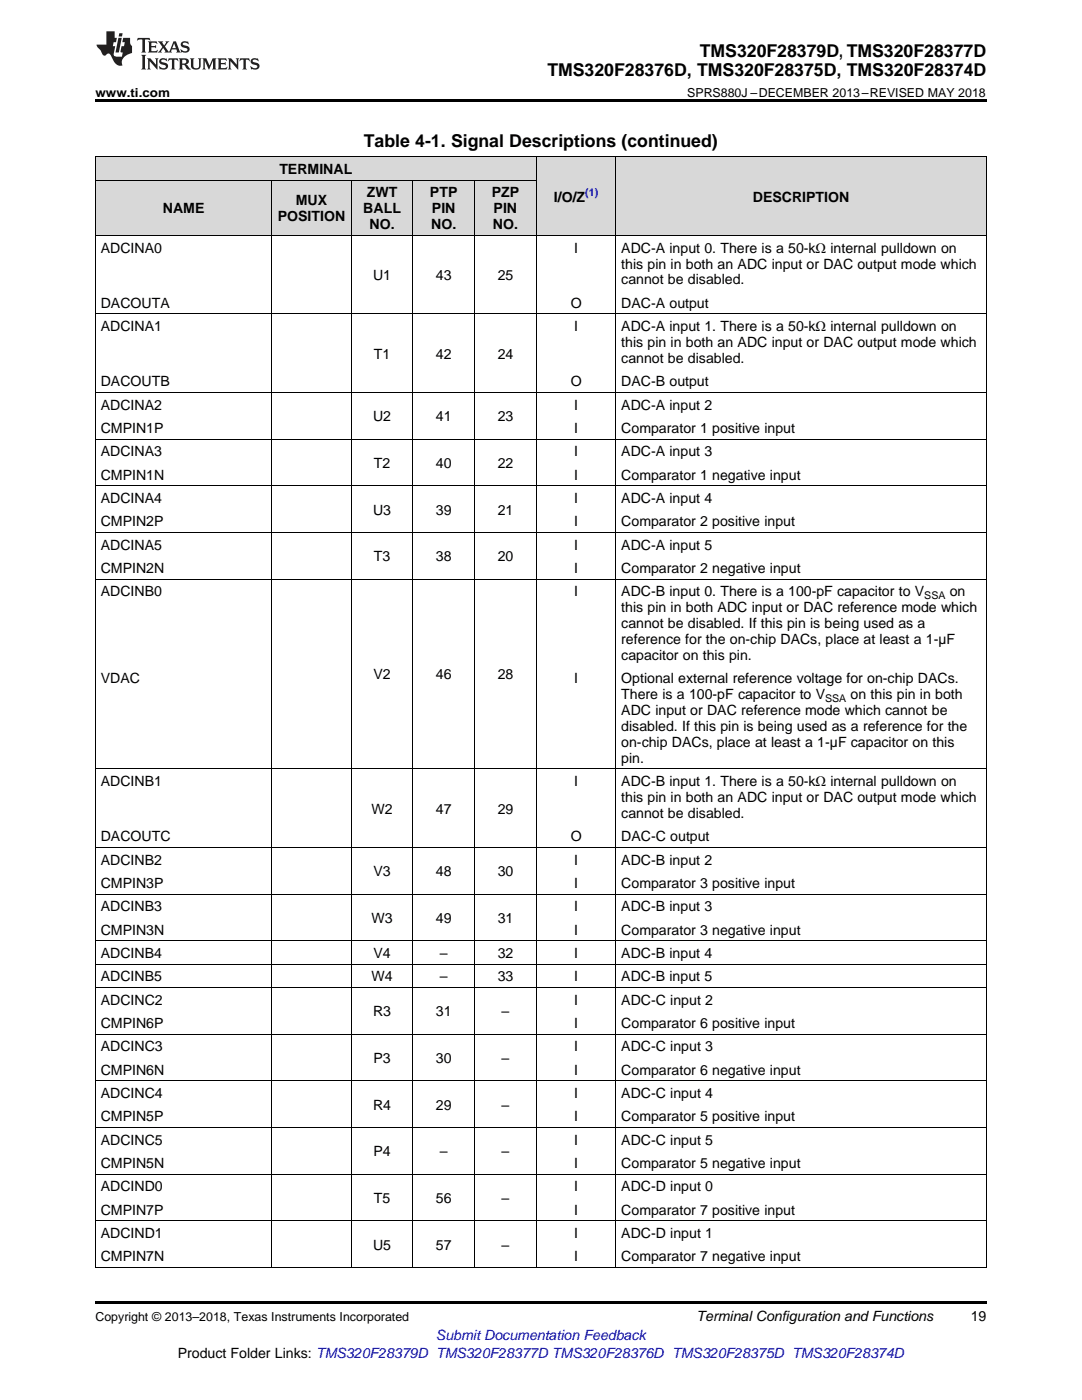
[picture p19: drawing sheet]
<svg xmlns="http://www.w3.org/2000/svg" width="216mm" height="279mm" viewBox="0 0 216 279" stroke-linecap="round" stroke-linejoin="round" font-family="sans-serif">
<defs><g id="words">
<g font-size="3.5">
<text x="139.6" y="11.3">TMS320F28379D, TMS320F28377D</text>
<text x="109.2" y="15.2">TMS320F28376D, TMS320F28375D, TMS320F28374D</text>
<text x="72.6" y="29.3">Table 4-1. Signal Descriptions (continued)</text>
</g>
<g font-size="2.8">
<text x="55.7" y="34.7">TERMINAL</text>
<text x="59" y="41">MUX</text>
<text x="73.2" y="39.4">ZWT</text>
<text x="85.8" y="39.4">PTP</text>
<text x="98.1" y="39.4">PZP</text>
<text x="110.5" y="40.3">I/O/Z</text>
<text x="150.2" y="40.3">DESCRIPTION</text>
<text x="32.5" y="42.6">NAME</text>
<text x="55.4" y="44.2">POSITION</text>
<text x="72.5" y="42.6">BALL</text>
<text x="73.7" y="45.8">NO.</text>
<text x="86" y="45.8">NO.</text>
<text x="86.2" y="42.6">PIN</text>
<text x="98.4" y="45.8">NO.</text>
<text x="98.5" y="42.6">PIN</text>
<text x="20.1" y="50.4">ADCINA0</text>
<text x="114.6" y="50.4">I</text>
<text x="124" y="50.4">ADC-A input 0. There is a 50-kΩ internal pulldown on</text>
<text x="124" y="53.6">this pin in both an ADC input or DAC output mode which</text>
<text x="74.4" y="55.9">U1</text>
<text x="87" y="55.9">43</text>
<text x="99.3" y="55.9">25</text>
<text x="124" y="56.8">cannot be disabled.</text>
<text x="20.1" y="61.4">DACOUTA</text>
<text x="113.9" y="61.4">O</text>
<text x="124" y="61.4">DAC-A output</text>
<text x="20.1" y="66.1">ADCINA1</text>
<text x="74.6" y="71.6">T1</text>
<text x="87" y="71.6">42</text>
<text x="99.3" y="71.6">24</text>
<text x="114.6" y="66.1">I</text>
<text x="124" y="66.1">ADC-A input 1. There is a 50-kΩ internal pulldown on</text>
<text x="124" y="69.3">this pin in both an ADC input or DAC output mode which</text>
<text x="20.1" y="77.1">DACOUTB</text>
<text x="113.9" y="77.1">O</text>
<text x="124" y="72.4">cannot be disabled.</text>
<text x="124" y="77.1">DAC-B output</text>
<text x="20.1" y="81.7">ADCINA2</text>
<text x="114.6" y="81.7">I</text>
<text x="124" y="81.7">ADC-A input 2</text>
<text x="20.1" y="86.4">CMPIN1P</text>
<text x="74.4" y="84.1">U2</text>
<text x="87" y="84.1">41</text>
<text x="99.3" y="84.1">23</text>
<text x="114.6" y="86.4">I</text>
<text x="124" y="86.4">Comparator 1 positive input</text>
<text x="20.1" y="91.1">ADCINA3</text>
<text x="20.1" y="95.7">CMPIN1N</text>
<text x="74.6" y="93.4">T2</text>
<text x="87" y="93.4">40</text>
<text x="99.3" y="93.4">22</text>
<text x="114.6" y="91.1">I</text>
<text x="114.6" y="95.7">I</text>
<text x="124" y="91.1">ADC-A input 3</text>
<text x="124" y="95.7">Comparator 1 negative input</text>
<text x="20.1" y="100.4">ADCINA4</text>
<text x="114.6" y="100.4">I</text>
<text x="124" y="100.4">ADC-A input 4</text>
<text x="20.1" y="105">CMPIN2P</text>
<text x="74.4" y="102.7">U3</text>
<text x="87" y="102.7">39</text>
<text x="99.3" y="102.7">21</text>
<text x="114.6" y="105">I</text>
<text x="124" y="105">Comparator 2 positive input</text>
<text x="20.1" y="109.7">ADCINA5</text>
<text x="74.6" y="112">T3</text>
<text x="87" y="112">38</text>
<text x="99.3" y="112">20</text>
<text x="114.6" y="109.7">I</text>
<text x="124" y="109.7">ADC-A input 5</text>
<text x="20.1" y="114.3">CMPIN2N</text>
<text x="20.1" y="119">ADCINB0</text>
<text x="114.6" y="114.3">I</text>
<text x="114.6" y="119">I</text>
<text x="124" y="114.3">Comparator 2 negative input</text>
<text x="124" y="119">ADC-B input 0. There is a 100-pF capacitor to V</text>
<text x="189.5" y="119">on</text>
<text x="124" y="122.2">this pin in both ADC input or DAC reference mode which</text>
<text x="124" y="125.3">cannot be disabled. If this pin is being used as a</text>
<text x="124" y="128.5">reference for the on-chip DACs, place at least a 1-µF</text>
<text x="124" y="131.7">capacitor on this pin.</text>
<text x="20.1" y="136.3">VDAC</text>
<text x="74.5" y="135.6">V2</text>
<text x="87" y="135.6">46</text>
<text x="99.3" y="135.6">28</text>
<text x="114.6" y="136.3">I</text>
<text x="124" y="136.3">Optional external reference voltage for on-chip DACs.</text>
<text x="124" y="139.5">There is a 100-pF capacitor to V</text>
<text x="124" y="142.7">ADC input or DAC reference mode which cannot be</text>
<text x="169.7" y="139.5">on this pin in both</text>
<text x="124" y="145.9">disabled. If this pin is being used as a reference for the</text>
<text x="124" y="149">on-chip DACs, place at least a 1-µF capacitor on this</text>
<text x="124" y="152.2">pin.</text>
<text x="20.1" y="156.9">ADCINB1</text>
<text x="114.6" y="156.9">I</text>
<text x="124" y="156.9">ADC-B input 1. There is a 50-kΩ internal pulldown on</text>
<text x="124" y="160.1">this pin in both an ADC input or DAC output mode which</text>
<text x="20.1" y="167.9">DACOUTC</text>
<text x="74.1" y="162.4">W2</text>
<text x="87" y="162.4">47</text>
<text x="99.3" y="162.4">29</text>
<text x="113.9" y="167.9">O</text>
<text x="124" y="163.2">cannot be disabled.</text>
<text x="124" y="167.9">DAC-C output</text>
<text x="20.1" y="172.5">ADCINB2</text>
<text x="114.6" y="172.5">I</text>
<text x="124" y="172.5">ADC-B input 2</text>
<text x="20.1" y="177.2">CMPIN3P</text>
<text x="74.5" y="174.9">V3</text>
<text x="87" y="174.9">48</text>
<text x="99.3" y="174.9">30</text>
<text x="114.6" y="177.2">I</text>
<text x="124" y="177.2">Comparator 3 positive input</text>
<text x="20.1" y="181.9">ADCINB3</text>
<text x="74.1" y="184.2">W3</text>
<text x="87" y="184.2">49</text>
<text x="99.3" y="184.2">31</text>
<text x="114.6" y="181.9">I</text>
<text x="124" y="181.9">ADC-B input 3</text>
<text x="20.1" y="186.5">CMPIN3N</text>
<text x="20.1" y="191.2">ADCINB4</text>
<text x="74.5" y="191.2">V4</text>
<text x="87.8" y="191.2">–</text>
<text x="99.3" y="191.2">32</text>
<text x="114.6" y="186.5">I</text>
<text x="114.6" y="191.2">I</text>
<text x="124" y="186.5">Comparator 3 negative input</text>
<text x="124" y="191.2">ADC-B input 4</text>
<text x="20.1" y="195.8">ADCINB5</text>
<text x="74.1" y="195.8">W4</text>
<text x="87.8" y="195.8">–</text>
<text x="99.3" y="195.8">33</text>
<text x="114.6" y="195.8">I</text>
<text x="124" y="195.8">ADC-B input 5</text>
<text x="20.1" y="200.5">ADCINC2</text>
<text x="74.4" y="202.8">R3</text>
<text x="87" y="202.8">31</text>
<text x="100.1" y="202.8">–</text>
<text x="114.6" y="200.5">I</text>
<text x="124" y="200.5">ADC-C input 2</text>
<text x="20.1" y="205.1">CMPIN6P</text>
<text x="20.1" y="209.8">ADCINC3</text>
<text x="114.6" y="205.1">I</text>
<text x="114.6" y="209.8">I</text>
<text x="124" y="205.1">Comparator 6 positive input</text>
<text x="124" y="209.8">ADC-C input 3</text>
<text x="20.1" y="214.5">CMPIN6N</text>
<text x="74.5" y="212.1">P3</text>
<text x="87" y="212.1">30</text>
<text x="100.1" y="212.1">–</text>
<text x="114.6" y="214.5">I</text>
<text x="124" y="214.5">Comparator 6 negative input</text>
<text x="20.1" y="219.1">ADCINC4</text>
<text x="74.4" y="221.4">R4</text>
<text x="87" y="221.4">29</text>
<text x="100.1" y="221.4">–</text>
<text x="114.6" y="219.1">I</text>
<text x="124" y="219.1">ADC-C input 4</text>
<text x="20.1" y="223.8">CMPIN5P</text>
<text x="114.6" y="223.8">I</text>
<text x="124" y="223.8">Comparator 5 positive input</text>
<text x="20.1" y="228.4">ADCINC5</text>
<text x="20.1" y="233.1">CMPIN5N</text>
<text x="74.5" y="230.8">P4</text>
<text x="87.8" y="230.8">–</text>
<text x="100.1" y="230.8">–</text>
<text x="114.6" y="228.4">I</text>
<text x="114.6" y="233.1">I</text>
<text x="124" y="228.4">ADC-C input 5</text>
<text x="124" y="233.1">Comparator 5 negative input</text>
<text x="20.1" y="237.7">ADCIND0</text>
<text x="114.6" y="237.7">I</text>
<text x="124" y="237.7">ADC-D input 0</text>
<text x="20.1" y="242.4">CMPIN7P</text>
<text x="74.6" y="240.1">T5</text>
<text x="87" y="240.1">56</text>
<text x="100.1" y="240.1">–</text>
<text x="114.6" y="242.4">I</text>
<text x="124" y="242.4">Comparator 7 positive input</text>
<text x="20.1" y="247.1">ADCIND1</text>
<text x="20.1" y="251.7">CMPIN7N</text>
<text x="74.4" y="249.4">U5</text>
<text x="87" y="249.4">57</text>
<text x="100.1" y="249.4">–</text>
<text x="114.6" y="247.1">I</text>
<text x="114.6" y="251.7">I</text>
<text x="124" y="247.1">ADC-D input 1</text>
<text x="124" y="251.7">Comparator 7 negative input</text>
<text x="139" y="263.6">Terminal Configuration and Functions</text>
<text x="193.7" y="263.6">19</text>
<text x="35.5" y="270.9">Product Folder Links: TMS320F28379D TMS320F28377D TMS320F28376D TMS320F28375D TMS320F28374D</text>
</g>
<text font-size="2.8" fill="#00f" x="87" y="267.4">Submit Documentation Feedback</text>
<g font-size="2.5">
<text x="19" y="19.3">www.ti.com</text>
<text x="137.1" y="19.3">SPRS880J –DECEMBER 2013–REVISED MAY 2018</text>
<text x="19" y="263.6">Copyright © 2013–2018, Texas Instruments Incorporated</text>
</g>
<text font-size="2.1" fill="#00f" x="116.8" y="39.1">(1)</text>
<g font-size="2.1">
<text x="184.4" y="119.6">SSA</text>
<text x="164.6" y="140.1">SSA</text>
</g>
</g></defs>
<g fill="#d8d8d8">
<path d="M107.1 31.4h15.8v15.6h-15.8z"/>
<path d="M122.9 31.4h73.9v15.6h-73.9z"/>
<path d="M19 36h35.3v11h-35.3z"/>
<path d="M54.3 36h15.8v11h-15.8z"/>
<path d="M70.1 36h12.3v11h-12.3z"/>
<path d="M82.4 36h12.3v11h-12.3z"/>
<path d="M94.7 36h12.4v11h-12.4z"/>
<path d="M19 31.4h35.3v4.6h-35.3z"/>
<path d="M54.3 31.4h15.8v4.6h-15.8z"/>
<path d="M70.1 31.4h12.3v4.6h-12.3z"/>
<path d="M82.4 31.4h12.3v4.6h-12.3z"/>
<path d="M94.7 31.4h12.4v4.6h-12.4z"/>
</g>
<path d="M19 19.9h177.8v.5h-177.8zM19 259.7h177.8v.5h-177.8z" fill="#000"/>
<g fill="none" stroke="#000" stroke-width=".2">
<path d="M19 36h88.1M19 31.3h177.8M19.1 31.4v221.6M54.2 36v217M70 36v217M82.4 36v217M94.7 36v217M107 31.4v221.6M122.9 31.4v221.6M196.8 31.4v221.6M19 47h177.8M19 78.3h177.8"/>
<path d="M19 62.6h177.8M19 96.9h177.8M19 87.6h177.8M19 115.6h177.8M19 106.2h177.8M19 153.4h177.8M19 178.4h177.8M19 169.1h177.8M19 197h177.8M19 192.4h177.8M19 187.7h177.8M19 215.7h177.8"/>
<path d="M19 206.4h177.8M19 234.3h177.8M19 225h177.8M19 252.9h177.8M19 243.6h177.8"/>
</g>
<g fill="#231f20">
<path d="M27.5 7.6l-.1 .5 .4-.2h.6v.1v2.1l-.2 .4h1l-.3-.4v-2.1l.1-.1h.5l.5 .2-.2-.5zM29.5 8.3l.2 .3v1.5l-.2 .4h1.8l.2-.6a1.04 1.04 0 0 1-1.3 .2v-.7h.6l.3 .2v-.6l-.3 .2h-.6v-.6l.8-.1 .4 .3-.2-.5zM31.5 8.3l.9 1.1-.9 1.1h.8l-.2-.2 .5-.7 .4 .7-.2 .2h1.5l-.1-.2 .1-.4h.9l.1 .4-.2 .2h1l-.3-.3-.7-1.9h-.5l-.9 2-.8-1 .9-1h-.8l.1 .3-.3 .5-.4-.6 .2-.2zM34.7 8.6l.4 1h-.7zM36.3 8.4a.63 .63 0 0 0-.2 .7 .63 .63 0 0 0 .6 .4l.6 .2 .1 .2a.75 .75 0 0 1-.7 .4 .75 .75 0 0 1-.6-.5l.1 .7 .1-.1a1.11 1.11 0 0 0 1.5-.6 1.13 1.13 0 0 0-1.2-.8l-.1-.4a1.04 1.04 0 0 1 1.2 .2l-.2-.5-.1 .1-.5-.2zM28.2 10.9l.2 .4v2.2l-.2 .4h1l-.3-.4v-2.2l.3-.4zM29.3 11.6l.3 .4v1.5l-.3 .4h.8l-.2-.4v-1.3l1.5 1.7v-1.9l.2-.4h-.7l.2 .4v.9l-1.1-1.3zM32 11.8a.62 .62 0 0 0-.2 .7 .62 .62 0 0 0 .6 .4l.6 .1 .1 .3a.76 .76 0 0 1-.7 .3 .76 .76 0 0 1-.6-.4l.1 .7 .1-.1a1.11 1.11 0 0 0 1.5-.6 1.13 1.13 0 0 0-1.2-.8l-.1-.4a1.04 1.04 0 0 1 1.2 .2l-.2-.6-.1 .1-.5-.1zM33.7 11.6l-.2 .6a.61 .61 0 0 1 .8-.3v1.6l-.2 .4h.9l-.2-.4v-1.6a.63 .63 0 0 1 .8 .3l-.2-.6zM35.6 11.6l.3 .4v1.5l-.3 .4h1l-.2-.2v-.8l.5 .2a.76 .76 0 0 0 1.2 .7l-1-1a.58 .58 0 0 0 .6-.5 .58 .58 0 0 0-.5-.6zM36.4 11.9h.1a.45 .45 0 0 1 .5 .1 .45 .45 0 0 1 .1 .5l-.7 .2zM37.9 11.6l.2 .2a2.17 2.17 0 0 0 .3 1.9 .99 .99 0 0 0 1.6-.6v-1.1l.2-.4h-.7l.2 .2a1.92 1.92 0 0 1-.2 1.8 .6 .6 0 0 1-.9-.5v-1.1l.2-.4zM40.4 11.6l.2 .4v1.5l-.2 .4h.7l-.2-.4v-1.4l.8 1.8 .8-1.8v1.4l-.2 .4h.9l-.2-.4v-1.5l.2-.4h-.8l-.6 1.5-.6-1.5zM43.4 11.6l.2 .4v1.5l-.2 .4h1.8l.2-.6a1.04 1.04 0 0 1-1.3 .1v-.6h.5l.4 .2v-.6l-.4 .2h-.5v-.7h.8l.3 .3-.1-.6zM45.5 11.6l.2 .4v1.5l-.2 .4h.7l-.2-.4v-1.3l1.5 1.7v-1.9l.2-.4h-.7l.2 .4v.9l-1.1-1.3zM47.9 11.6l-.1 .6a.61 .61 0 0 1 .8-.3v1.6l-.3 .4h1l-.3-.4 .1-1.6a.63 .63 0 0 1 .7 .3l-.1-.6zM50.2 11.8a.62 .62 0 0 0-.2 .7 .62 .62 0 0 0 .6 .4l.6 .1 .2 .3a.76 .76 0 0 1-.8 .3 .76 .76 0 0 1-.6-.4l.1 .7 .2-.1a1.11 1.11 0 0 0 1.5-.6 1.13 1.13 0 0 0-1.3-.8l-.1-.4a1.04 1.04 0 0 1 1.2 .2l-.1-.6-.2 .1-.5-.1z"/>
<path d="M21.2 6.3v2.6h-1.9l.1 .4 .7 .9a.91 .91 0 0 0 1 .8 .56 .56 0 0 1 .5-.3 .56 .56 0 0 1 .5 .3l.4 .8a1.53 1.53 0 0 0 1.9 1.2 1.54 1.54 0 0 1 1-2.1l.9-.3v-1.4a1.52 1.52 0 0 1-.3-1.6h-1.4l-.2 .8h.5l-.2 .8h-.4l-.2 1v.2l.4 .1-.2 .8a1.93 1.93 0 0 1-1.6-.3l.3-1.8h-.5l.2-.8h.4l.2-.8h-.4v-1.3zM23.6 7.6l-.6 2.9h.7l.6-2.9zM23.8 6.6l-.1 .7h.6l.2-.7z"/>
</g>
<use href="#words"/>
</svg>
